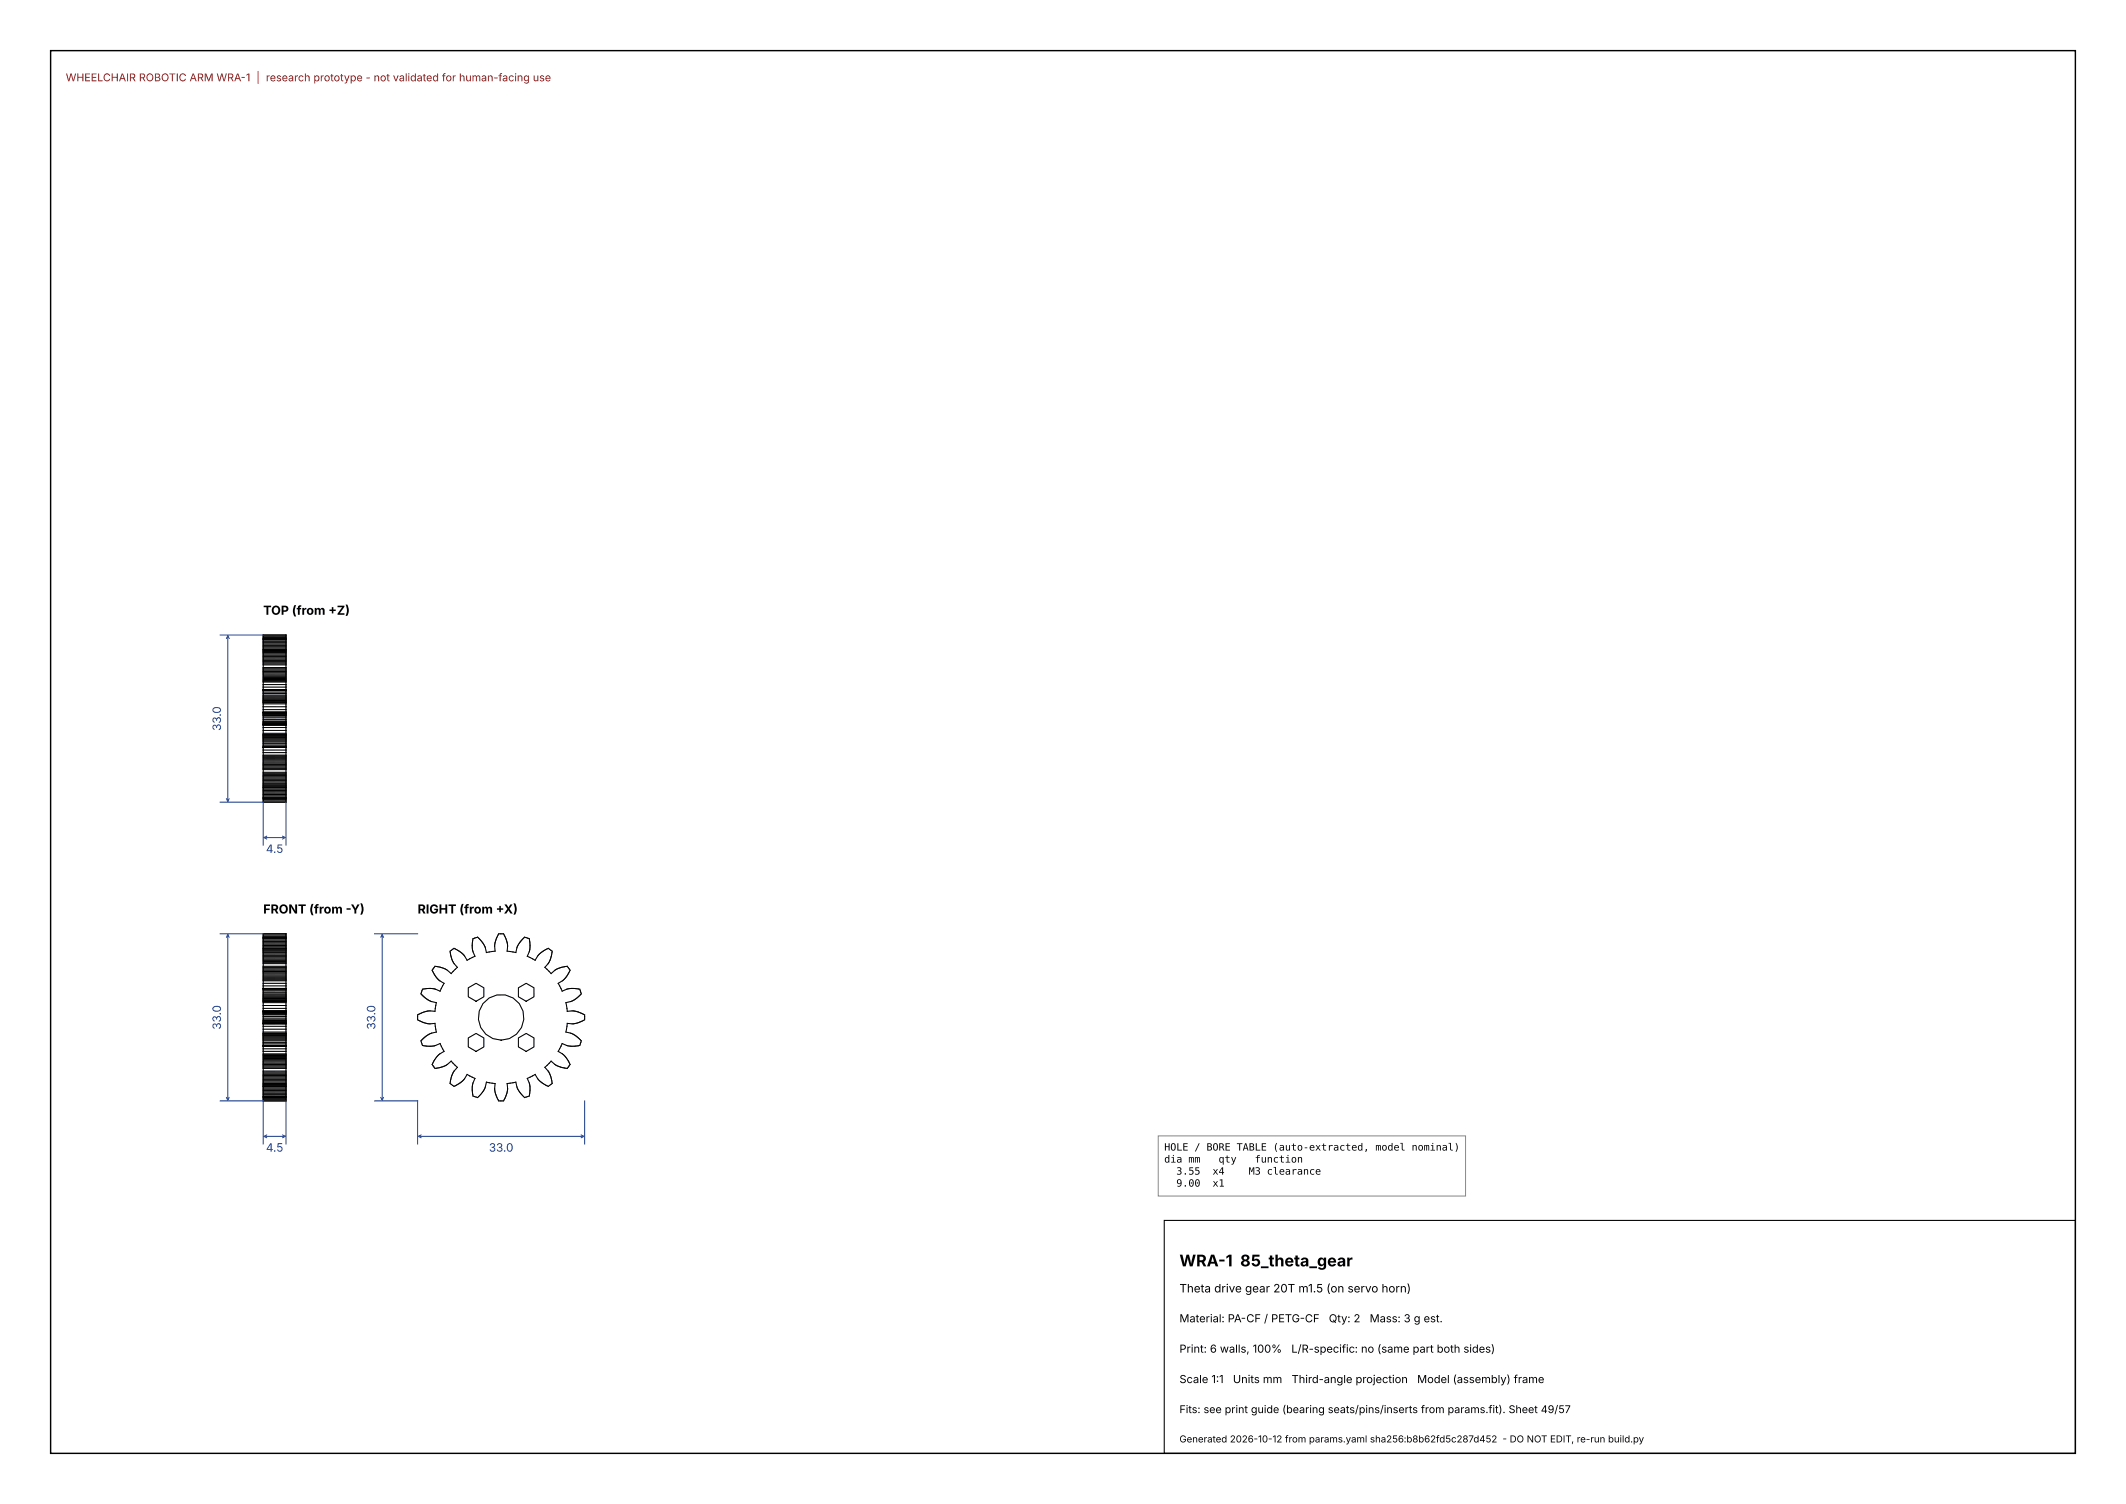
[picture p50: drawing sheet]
<svg xmlns="http://www.w3.org/2000/svg" width="420mm" height="297mm" viewBox="0 0 420 297" stroke-linecap="round" stroke-linejoin="round" font-family="sans-serif">
<defs><g id="words">
<text font-size="3.2" x="233" y="250.1">WRA-1 85_theta_gear</text>
<g font-size="2.5">
<text x="52" y="121.4">TOP (from +Z)</text>
<text x="52" y="180.4">FRONT (from -Y)</text>
<text x="82.5" y="180.4">RIGHT (from +X)</text>
</g>
<g font-size="2.3" fill="#1a3b8a">
<text x="43.6" y="144.3" transform="rotate(-90 43.6 144.3)">33.0</text>
<text x="52.5" y="168.4">4.5</text>
<text x="43.6" y="203.3" transform="rotate(-90 43.6 203.3)">33.0</text>
<text x="74.1" y="203.3" transform="rotate(-90 74.1 203.3)">33.0</text>
<text x="52.5" y="227.4">4.5</text>
<text x="96.6" y="227.4">33.0</text>
</g>
<text font-size="2.3" x="233" y="255.2">Theta drive gear 20T m1.5 (on servo horn)</text>
<g font-size="2.2">
<text x="233" y="261.1">Material: PA-CF / PETG-CF</text>
<text x="262.5" y="261.1">Qty: 2</text>
<text x="270.6" y="261.1">Mass: 3 g est.</text>
<text x="233" y="267.1">Print: 6 walls, 100%</text>
<text x="255.1" y="267.1">L/R-specific: no (same part both sides)</text>
<text x="233" y="273.1">Scale 1:1</text>
<text x="243.6" y="273.1">Units mm</text>
<text x="255.2" y="273.1">Third-angle projection</text>
<text x="280" y="273.1">Model (assembly) frame</text>
</g>
<text font-size="2.1" fill="#a01010" x="13" y="16.1">WHEELCHAIR ROBOTIC ARM WRA-1 | research prototype - not validated for human-facing use</text>
<text font-size="2.1" x="233" y="279.1">Fits: see print guide (bearing seats/pins/inserts from params.fit). Sheet 49/57</text>
<g font-size="2">
<text x="230" y="227.2">HOLE / BORE TABLE (auto-extracted, model nominal)</text>
<text x="230" y="229.6">dia mm</text>
<text x="232.4" y="232">3.55</text>
<text x="239.5" y="232">x4</text>
<text x="240.7" y="229.6">qty</text>
<text x="246.7" y="232">M3 clearance</text>
<text x="247.9" y="229.6">function</text>
<text x="232.4" y="234.3">9.00</text>
<text x="239.5" y="234.3">x1</text>
</g>
<text font-size="1.9" x="233" y="284.8">Generated 2026-10-12 from params.yaml sha256:b8b62fd5c287d452 - DO NOT EDIT, re-run build.py</text>
</g></defs>
<path d="M10 10h400v277h-400z" fill="none" stroke="#000" stroke-width=".28"/>
<path d="M230 241h180v46h-180z" fill="none" stroke="#000" stroke-width=".21"/>
<g fill="none" stroke="#9a9a9a" stroke-width=".2">
<path d="M52 137.4v9M52 135.2v1.8M52 135.2v3.5M52 137v1.7M52 125.4h4.5v33h-4.5zM52 139.6h4.5M52 139h4.5M52 138.8h4.5M52 138.7h4.5M52 138.6h4.5M52 138.5h4.5M52 138.3h4.5"/>
<path d="M52 138.2h4.5M52 138h4.5M52 137.8h4.5M52 137.7h4.5M52 137.5h4.5M52 137.3h4.5M52 137h4.5M52 136.7h4.5M52 136.3h4.5M52 136.2h4.5M52 135.7h4.5M52 135.2h4.5"/>
<path d="M52 134.7h4.5M52 134.5h4.5M52 134.4h4.5M52 134.2h4.5M52 134h4.5M52 133.8h4.5M52 133.6h4.5M52 133.3h4.5M52 133.1h4.5M52 132.8h4.5M52 132.6h4.5M52 132.3h4.5"/>
<path d="M52 132.1h4.5M52 131.8h4.5M52 131.9h4.5M52 132h4.5M52 132.2h4.5M52 132.4h4.5M52 132.5h4.5M52 131.3h4.5M52 131.1h4.5M52 130.9h4.5M52 130.6h4.5M52 130.4h4.5"/>
<path d="M52 130.2h4.5M52 129.9h4.5M52 129.7h4.5M52 129.4h4.5M52 129.1h4.5M52 128.8h4.5M52 128.6h4.5M52 128.5h4.5M52 128.3h4.5M52 128.4h4.5M52 128.9h4.5M52 129.3h4.5"/>
<path d="M52 129.6h4.5M52 129.8h4.5M52 130.3h4.5M52 130.1h4.5M52 128.7h4.5M52 128.2h4.5M52 128h4.5M52 127.7h4.5M52 127.4h4.5M52 127.2h4.5M52 126.9h4.5M52 126.6h4.5"/>
<path d="M52 126.4h4.5M52 126.3h4.5M52 126.1h4.5M52 126.5h4.5M52 127.1h4.5M52 127.3h4.5M52 127.9h4.5M52 129h4.5M52 127.6h4.5M52 125.9h4.5M52 125.7h4.5M52 137.4h4.5"/>
<path d="M56.5 137.4v9M56.5 135.2v1.8M56.5 135.2v3.5M56.5 137v1.7M52 145.1v1.8M52 145.1v3.5M52 146.9v1.7M52 144.8h4.5M52 144.2h4.5M52 145h4.5M52 143.7h4.5M52 145.1h4.5"/>
<path d="M52 143.1h4.5M52 145.2h4.5M52 143.2h4.5M52 145.3h4.5M52 145.5h4.5M52 145.6h4.5M52 145.8h4.5M52 143h4.5M52 146h4.5M52 142.9h4.5M52 146.1h4.5M52 146.3h4.5"/>
<path d="M52 142.8h4.5M52 146.5h4.5M52 142.6h4.5M52 146.8h4.5M52 142.5h4.5M52 147.2h4.5M52 142.4h4.5M52 147.5h4.5M52 142.1h4.5M52 141.7h4.5M52 141.4h4.5M52 141.3h4.5"/>
<path d="M52 147.6h4.5M52 141.2h4.5M52 141.1h4.5M52 140.9h4.5M52 140.8h4.5M52 140.7h4.5M52 147.1h4.5M52 140.6h4.5M52 148.1h4.5M52 148.6h4.5M52 140.1h4.5M52 149.1h4.5"/>
<path d="M52 149.3h4.5M52 149.4h4.5M52 149.6h4.5M52 149.8h4.5M52 150h4.5M52 150.2h4.5M52 150.5h4.5M52 150.7h4.5M52 151h4.5M52 151.2h4.5M52 151.5h4.5M52 151.7h4.5"/>
<path d="M52 151.9h4.5M52 151.8h4.5M52 151.6h4.5M52 151.4h4.5M52 151.3h4.5M52 152.5h4.5M52 152.7h4.5M52 152.9h4.5M52 153.2h4.5M52 153.4h4.5M52 153.6h4.5M52 153.9h4.5"/>
<path d="M52 154.1h4.5M52 154.4h4.5M52 154.7h4.5M52 155h4.5M52 155.2h4.5M52 155.3h4.5M52 155.5h4.5M52 155.4h4.5M52 155.1h4.5M52 154.9h4.5M52 154.5h4.5M52 154.2h4.5"/>
<path d="M52 154h4.5M52 153.5h4.5M52 153.7h4.5M52 154.8h4.5M52 155.6h4.5M52 155.8h4.5M52 156.1h4.5M52 156.4h4.5M52 156.6h4.5M52 156.9h4.5M52 157.1h4.5M52 157.4h4.5"/>
<path d="M52 157.5h4.5M52 157.6h4.5M52 157.7h4.5M52 157.3h4.5M52 156.7h4.5M52 156.5h4.5M52 156.3h4.5M52 155.9h4.5M52 156.2h4.5M52 157.9h4.5M52 158.2h4.5M52 146.4h4.5"/>
<path d="M56.5 145.1v1.8M56.5 145.1v3.5M56.5 146.9v1.7M52 194.2h4.5v3.5h-4.5zM52 196.4h4.5v9h-4.5zM52 184.4h4.5v33h-4.5zM52 199.7h4.5M52 195.2h4.5M52 199.9h4.5M52 199.8h4.5M52 195.3h4.5M52 195.7h4.5"/>
<path d="M52 199.6h4.5M52 199.1h4.5M52 198.6h4.5M52 198h4.5M52 197.8h4.5M52 197.6h4.5M52 197.5h4.5M52 197.3h4.5M52 197.2h4.5M52 197h4.5M52 196.8h4.5M52 196.7h4.5"/>
<path d="M52 196.5h4.5M52 196.3h4.5M52 196h4.5M52 190.8h4.5M52 190.9h4.5M52 191h4.5M52 191.1h4.5M52 191.2h4.5M52 191.3h4.5M52 191.4h4.5M52 191.5h4.5M52 191.6h4.5"/>
<path d="M52 192.3h4.5M52 191.8h4.5M52 194.7h4.5M52 193.7h4.5M52 193.5h4.5M52 193.4h4.5M52 193.2h4.5M52 193h4.5M52 192.8h4.5M52 192.6h4.5M52 192.1h4.5M52 187.4h4.5"/>
<path d="M52 187.5h4.5M52 187.7h4.5M52 187.8h4.5M52 187.9h4.5M52 188.1h4.5M52 188.3h4.5M52 188.4h4.5M52 188.6h4.5M52 188.8h4.5M52 189.6h4.5M52 189.3h4.5M52 189.1h4.5"/>
<path d="M52 190.3h4.5M52 190.1h4.5M52 189.9h4.5M52 189.7h4.5M52 189.4h4.5M52 189.2h4.5M52 188.9h4.5M52 188.7h4.5M52 187.6h4.5M52 185.3h4.5M52 185.5h4.5M52 187.3h4.5"/>
<path d="M52 185.6h4.5M52 185.9h4.5M52 186.1h4.5M52 186.3h4.5M52 186.5h4.5M52 186.7h4.5M52 186.9h4.5M52 187.2h4.5M52 188h4.5M52 186.6h4.5M52 186.4h4.5M52 185.4h4.5"/>
<path d="M52 187h4.5M52 185.1h4.5M52 186.2h4.5M52 184.7h4.5M52 184.9h4.5M85.9 190.8l1.8 .5 1.4 1 1.3-1.3-.8-.9-.3-.7-.4-1.6 .3-.2a.58 .58 0 0 1 1-.1l1.3 .9 .8 1.2 1.5-.8-.4-1.1-.1-.7 .1-1.6 .3-.1a.58 .58 0 0 1 1.1 .2l.9 1.2 .4 1.4 1.7-.3-.1-1.2 .2-.7 .6-1.5h.3a.58 .58 0 0 1 .9 .5l.5 1.5v1.4l1.7 .3 .3-1.2 .4-.6 1-1.2 .3 .1a.58 .58 0 0 1 .7 .7l.1 1.6-.5 1.3 1.5 .8 .7-1 .5-.5 1.4-.8 .3 .2a.58 .58 0 0 1 .4 .9l-.5 1.5-.9 1.1 1.3 1.3 .9-.8 .7-.3 1.6-.4 .2 .3a.58 .58 0 0 1 .1 1l-.9 1.3-1.2 .8 .8 1.5 1.1-.4 .7-.1 1.6 .1 .1 .4a.58 .58 0 0 1-.2 1l-1.2 .9-1.4 .4 .3 1.7 1.2-.1 .7 .2 1.5 .6v.3a.58 .58 0 0 1-.5 .9l-1.5 .5h-1.4l-.3 1.7 1.2 .3 .6 .4 1.2 1-.1 .3a.58 .58 0 0 1-.7 .7l-1.6 .1-1.3-.5-.8 1.5 1 .7 .5 .5 .8 1.4-.2 .3a.58 .58 0 0 1-.9 .4l-1.5-.5-1.1-.9-1.3 1.3 .8 .9 .3 .7 .4 1.6-.3 .2a.58 .58 0 0 1-1 .1l-1.3-.9-.8-1.2-1.5 .8 .4 1.1 .1 .7-.1 1.6-.4 .1a.58 .58 0 0 1-1-.2l-.9-1.2-.4-1.4-1.7 .3 .1 1.2-.2 .7-.6 1.5h-.3a.58 .58 0 0 1-.9-.5l-.5-1.5v-1.4l-1.7-.3-.3 1.2-.4 .6-1 1.2-.3-.1a.58 .58 0 0 1-.7-.7l-.1-1.6 .5-1.3-1.5-.8-.7 1-.5 .5-1.4 .8-.3-.2a.58 .58 0 0 1-.4-.9l.5-1.5 .9-1.1-1.3-1.3-.9 .8-.7 .3-1.6 .4-.2-.3a.58 .58 0 0 1-.1-1l.9-1.3 1.2-.8-.8-1.5-1.1 .4-.7 .1-1.6-.1-.1-.3a.58 .58 0 0 1 .2-1.1l1.2-.9 1.4-.4-.3-1.7-1.2 .1-.7-.2-1.5-.6v-.3a.58 .58 0 0 1 .5-.9l1.5-.5h1.4l.3-1.7-1.2-.3-.6-.4-1.2-1 .1-.3a.58 .58 0 0 1 .7-.7l1.6-.1 1.3 .5 .8-1.5-1.2-.8-.9-1.3-.2-.5zM92.5 195.1l1.5-.9 1.6 .9v1.7l-1.6 .9-1.5-.9zM102.4 195.1l1.5-.9 1.6 .9v1.7l-1.6 .9-1.5-.9zM52 204.1h4.5v3.5h-4.5zM52 213.7h4.5M52 213.8h4.5M52 214.6h4.5"/>
<path d="M52 213.9h4.5M52 214.9h4.5M52 214h4.5M52 215.1h4.5M52 215.3h4.5M52 215.2h4.5M52 215.5h4.5M52 215.4h4.5M52 215.7h4.5M52 215.9h4.5M52 216.1h4.5M52 216.2h4.5"/>
<path d="M52 216.3h4.5M52 216.4h4.5M52 216.5h4.5M52 216.7h4.5M52 217.1h4.5M52 216.9h4.5M52 214.3h4.5M52 214.1h4.5M52 213h4.5M52 212.7h4.5M52 212.5h4.5M52 212.2h4.5"/>
<path d="M52 213.2h4.5M52 213.4h4.5M52 213.5h4.5M52 214.4h4.5M52 216.6h4.5M52 215.6h4.5M52 214.8h4.5M52 210.8h4.5M52 210.4h4.5M52 210h4.5M52 209.5h4.5M52 210.2h4.5"/>
<path d="M52 210.3h4.5M52 210.5h4.5M52 210.6h4.5M52 210.7h4.5M52 210.9h4.5M52 214.5h4.5M52 213.1h4.5M52 212.9h4.5M52 212.6h4.5M52 212.4h4.5M52 211.9h4.5M52 211.7h4.5"/>
<path d="M52 211.5h4.5M52 206.6h4.5M52 206.1h4.5M52 206.5h4.5M52 211h4.5M52 209.7h4.5M52 209.2h4.5M52 209h4.5M52 208.8h4.5M52 208.6h4.5M52 208.4h4.5M52 208.3h4.5"/>
<path d="M52 208.1h4.5M52 202.1h4.5M52 207.1h4.5M52 206.2h4.5M52 205.8h4.5M52 205.5h4.5M52 205.3h4.5M52 205.1h4.5M52 205h4.5M52 204.8h4.5M52 204.6h4.5M52 204.5h4.5"/>
<path d="M52 204.3h4.5M52 204.2h4.5M52 204.1h4.5M52 204h4.5M52 203.8h4.5M52 203.2h4.5M52 202.7h4.5M52 202.2h4.5M52 202h4.5M52 201.9h4.5M52 201.8h4.5M52 201.6h4.5"/>
<path d="M52 201.5h4.5M52 201.4h4.5M52 201.1h4.5M52 200.7h4.5M52 200.4h4.5M52 200.3h4.5M52 200.2h4.5M52 200h4.5M92.5 205l1.5-.9 1.6 .9v1.7l-1.6 .9-1.5-.9zM102.4 205l1.5-.9 1.6 .9v1.7l-1.6 .9-1.5-.9z"/>
<circle cx="99" cy="200.9" r="4.5"/>
</g>
<g fill="none" stroke="#000" stroke-width=".2">
<path d="M52 125.4h4.5v33h-4.5zM52 125.7h4.5M52 125.9h4.5M52 126.1h4.5M52 126.2h4.5M52 126.3h4.5M52 126.4h4.5M52 126.6h4.5M52 126.9h4.5M52 127.2h4.5M52 127.4h4.5M52 127.7h4.5"/>
<path d="M52 128h4.5M52 128.2h4.5M52 128.3h4.5M52 128.5h4.5M52 128.6h4.5M52 128.8h4.5M52 129.1h4.5M52 129.4h4.5M52 129.7h4.5M52 129.9h4.5M52 130.2h4.5M52 130.4h4.5"/>
<path d="M52 130.7h4.5M52 130.9h4.5M52 131.1h4.5M52 131.3h4.5M52 131.8h4.5M52 132.1h4.5M52 132.3h4.5M52 132.6h4.5M52 132.8h4.5M52 133.1h4.5M52 133.3h4.5M52 133.6h4.5"/>
<path d="M52 133.8h4.5M52 134h4.5M52 134.2h4.5M52 134.4h4.5M52 134.5h4.5M52 134.7h4.5M52 135.2h4.5M52 135.7h4.5M52 136.2h4.5M52 136.3h4.5M52 136.7h4.5M52 137h4.5"/>
<path d="M52 137.3h4.5M52 137.5h4.5M52 137.7h4.5M52 137.8h4.5M52 138h4.5M52 138.2h4.5M52 138.3h4.5M52 138.5h4.5M52 138.6h4.5M52 138.7h4.5M52 138.8h4.5M52 139.6h4.5"/>
<path d="M52 139h4.5M52 158.2h4.5M52 157.9h4.5M52 157.7h4.5M52 157.6h4.5M52 157.5h4.5M52 157.4h4.5M52 157.2h4.5M52 156.9h4.5M52 156.6h4.5M52 156.4h4.5M52 156.1h4.5"/>
<path d="M52 155.8h4.5M52 155.6h4.5M52 155.5h4.5M52 155.3h4.5M52 155.2h4.5M52 155h4.5M52 154.7h4.5M52 154.4h4.5M52 154.1h4.5M52 153.9h4.5M52 153.6h4.5M52 153.4h4.5"/>
<path d="M52 153.2h4.5M52 152.9h4.5M52 152.7h4.5M52 152.5h4.5M52 152h4.5M52 151.7h4.5M52 151.5h4.5M52 151.2h4.5M52 151h4.5M52 150.7h4.5M52 150.5h4.5M52 150.2h4.5"/>
<path d="M52 150h4.5M52 149.8h4.5M52 149.6h4.5M52 149.4h4.5M52 149.3h4.5M52 149.1h4.5M52 148.6h4.5M52 148.1h4.5M52 147.6h4.5M52 147.5h4.5M52 147.2h4.5M52 146.8h4.5"/>
<path d="M52 146.5h4.5M52 146.3h4.5M52 146.1h4.5M52 146h4.5M52 145.8h4.5M52 145.6h4.5M52 145.5h4.5M52 145.3h4.5M52 145.2h4.5M52 145.1h4.5M52 145h4.5M52 144.8h4.5"/>
<path d="M52 144.2h4.5M52 143.7h4.5M52 143.2h4.5M52 143.1h4.5M52 143h4.5M52 142.9h4.5M52 142.8h4.5M52 142.6h4.5M52 142.5h4.5M52 142.4h4.5M52 142.1h4.5M52 141.7h4.5"/>
<path d="M52 141.4h4.5M52 141.3h4.5M52 141.2h4.5M52 141.1h4.5M52 140.9h4.5M52 140.8h4.5M52 140.7h4.5M52 140.6h4.5M52 140.1h4.5M52 184.4h4.5v33h-4.5zM52 199.9h4.5M52 199.8h4.5"/>
<path d="M52 199.7h4.5M52 199.6h4.5M52 199.1h4.5M52 198.6h4.5M52 198h4.5M52 197.8h4.5M52 197.7h4.5M52 197.6h4.5M52 197.5h4.5M52 197.3h4.5M52 197.2h4.5M52 197h4.5"/>
<path d="M52 196.8h4.5M52 196.7h4.5M52 196.5h4.5M52 196.3h4.5M52 196h4.5M52 195.7h4.5M52 195.3h4.5M52 195.2h4.5M52 194.7h4.5M52 194.2h4.5M52 193.7h4.5M52 193.5h4.5"/>
<path d="M52 193.4h4.5M52 193.2h4.5M52 193h4.5M52 192.8h4.5M52 192.6h4.5M52 192.3h4.5M52 192.1h4.5M52 191.8h4.5M52 191.6h4.5M52 191.3h4.5M52 191.1h4.5M52 190.8h4.5"/>
<path d="M52 190.3h4.5M52 190.1h4.5M52 189.9h4.5M52 189.7h4.5M52 189.4h4.5M52 189.2h4.5M52 188.9h4.5M52 188.7h4.5M52 188.4h4.5M52 188.1h4.5M52 187.8h4.5M52 187.6h4.5"/>
<path d="M52 187.5h4.5M52 187.3h4.5M52 187.2h4.5M52 187h4.5M52 186.7h4.5M52 186.4h4.5M52 186.2h4.5M52 185.9h4.5M52 185.6h4.5M52 185.4h4.5M52 185.3h4.5M52 185.2h4.5"/>
<path d="M52 185.1h4.5M52 184.9h4.5M52 184.7h4.5M85.9 190.8l1.8 .5 1.4 1 1.3-1.3-.8-.9-.3-.7-.4-1.6 .3-.2a.58 .58 0 0 1 1-.1l1.3 .9 .8 1.2 1.5-.8-.4-1.1-.1-.7 .1-1.6 .3-.1a.58 .58 0 0 1 1.1 .2l.9 1.2 .4 1.4 1.7-.3-.1-1.2 .2-.7 .6-1.5h.3a.58 .58 0 0 1 .9 .5l.5 1.5v1.4l1.7 .3 .3-1.2 .4-.6 1-1.2 .3 .1a.58 .58 0 0 1 .7 .7l.1 1.6-.5 1.3 1.5 .8 .7-1 .5-.5 1.4-.8 .3 .2a.58 .58 0 0 1 .4 .9l-.5 1.5-.9 1.1 1.3 1.3 .9-.8 .7-.3 1.6-.4 .2 .3a.58 .58 0 0 1 .1 1l-.9 1.3-1.2 .8 .8 1.5 1.1-.4 .7-.1 1.6 .1 .1 .4a.58 .58 0 0 1-.2 1l-1.2 .9-1.4 .4 .3 1.7 1.2-.1 .7 .2 1.5 .6v.3a.58 .58 0 0 1-.5 .9l-1.5 .5h-1.4l-.3 1.7 1.2 .3 .6 .4 1.2 1-.1 .3a.58 .58 0 0 1-.7 .7l-1.6 .1-1.3-.5-.8 1.5 1 .7 .5 .5 .8 1.4-.2 .3a.58 .58 0 0 1-.9 .4l-1.5-.5-1.1-.9-1.3 1.3 .8 .9 .3 .7 .4 1.6-.3 .2a.58 .58 0 0 1-1 .1l-1.3-.9-.8-1.2-1.5 .8 .4 1.1 .1 .7-.1 1.6-.4 .1a.58 .58 0 0 1-1-.2l-.9-1.2-.4-1.4-1.7 .3 .1 1.2-.2 .7-.6 1.5h-.3a.58 .58 0 0 1-.9-.5l-.5-1.5v-1.4l-1.7-.3-.3 1.2-.4 .6-1 1.2-.3-.1a.58 .58 0 0 1-.7-.7l-.1-1.6 .5-1.3-1.5-.8-.7 1-.5 .5-1.4 .8-.3-.2a.58 .58 0 0 1-.4-.9l.5-1.5 .9-1.1-1.3-1.3-.9 .8-.7 .3-1.6 .4-.2-.3a.58 .58 0 0 1-.1-1l.9-1.3 1.2-.8-.8-1.5-1.1 .4-.7 .1-1.6-.1-.1-.3a.58 .58 0 0 1 .2-1.1l1.2-.9 1.4-.4-.3-1.7-1.2 .1-.7-.2-1.5-.6v-.3a.58 .58 0 0 1 .5-.9l1.5-.5h1.4l.3-1.7-1.2-.3-.6-.4-1.2-1 .1-.3a.58 .58 0 0 1 .7-.7l1.6-.1 1.3 .5 .8-1.5-1.2-.8-.9-1.3-.2-.5zM92.5 195.1l1.5-.9 1.6 .9v1.7l-1.6 .9-1.5-.9zM102.4 195.1l1.5-.9 1.6 .9v1.7l-1.6 .9-1.5-.9zM52 216.7h4.5M52 216.9h4.5M52 216.6h4.5M52 217.1h4.5M52 216.5h4.5M52 216.4h4.5"/>
<path d="M52 216.2h4.5M52 215.9h4.5M52 215.6h4.5M52 215.4h4.5M52 215.1h4.5M52 214.8h4.5M52 214.6h4.5M52 214.5h4.5M52 214.3h4.5M52 214.2h4.5M52 214h4.5M52 213.7h4.5"/>
<path d="M52 213.4h4.5M52 213.1h4.5M52 212.9h4.5M52 212.6h4.5M52 212.4h4.5M52 212.2h4.5M52 211.9h4.5M52 211.7h4.5M52 211.5h4.5M52 211h4.5M52 210.7h4.5M52 210.5h4.5"/>
<path d="M52 210.2h4.5M52 210h4.5M52 209.7h4.5M52 209.5h4.5M52 209.2h4.5M52 209h4.5M52 208.8h4.5M52 208.6h4.5M52 208.4h4.5M52 208.3h4.5M52 208.1h4.5M52 207.6h4.5"/>
<path d="M52 207.1h4.5M52 206.6h4.5M52 206.5h4.5M52 206.2h4.5M52 205.8h4.5M52 205.5h4.5M52 205.3h4.5M52 205.1h4.5M52 205h4.5M52 204.8h4.5M52 204.6h4.5M52 204.5h4.5"/>
<path d="M52 204.3h4.5M52 204.2h4.5M52 204.1h4.5M52 204h4.5M52 203.8h4.5M52 203.2h4.5M52 202.7h4.5M52 202.2h4.5M52 202.1h4.5M52 202h4.5M52 201.9h4.5M52 201.8h4.5"/>
<path d="M52 201.6h4.5M52 201.5h4.5M52 201.4h4.5M52 201.1h4.5M52 200.7h4.5M52 200.4h4.5M52 200.3h4.5M52 200.2h4.5M52 200h4.5M92.5 205l1.5-.9 1.6 .9v1.7l-1.6 .9-1.5-.9zM102.4 205l1.5-.9 1.6 .9v1.7l-1.6 .9-1.5-.9z"/>
<circle cx="99" cy="200.9" r="4.5"/>
</g>
<g fill="none" stroke="#1a3b8a" stroke-width=".2">
<path d="M43.5 125.4h8.5M44.7 126.1l.3-.6 .3 .6M45 125.5v32.8M43.5 158.4h8.5v8.5M44.7 157.7l.3 .6 .3-.6M56.5 158.4v8.5M52.1 165.4h4.3M52.7 165.1l-.6 .3 .6 .3M55.8 165.1l.6 .3-.6 .3M43.5 184.4h8.5M44.7 185.1l.3-.6 .3 .6M45 184.5v32.8"/>
<path d="M74 184.4h8.5M75.2 185.1l.3-.6 .3 .6M75.5 184.5v32.8M43.5 217.4h8.5v8.5M44.7 216.7l.3 .6 .3-.6M56.5 217.4v8.5M74 217.4h8.5v8.5M75.2 216.7l.3 .6 .3-.6M115.5 217.4v8.5M52.1 224.4h4.3M52.7 224.1l-.6 .3 .6 .3M55.8 224.1l.6 .3-.6 .3"/>
<path d="M82.6 224.4h32.8M83.2 224.1l-.6 .3 .6 .3M114.8 224.1l.6 .3-.6 .3"/>
</g>
<path d="M228.8 224.3h60.7v11.9h-60.7z" fill="#fff" stroke="#888" stroke-width=".2"/>
<use href="#words"/>
</svg>
